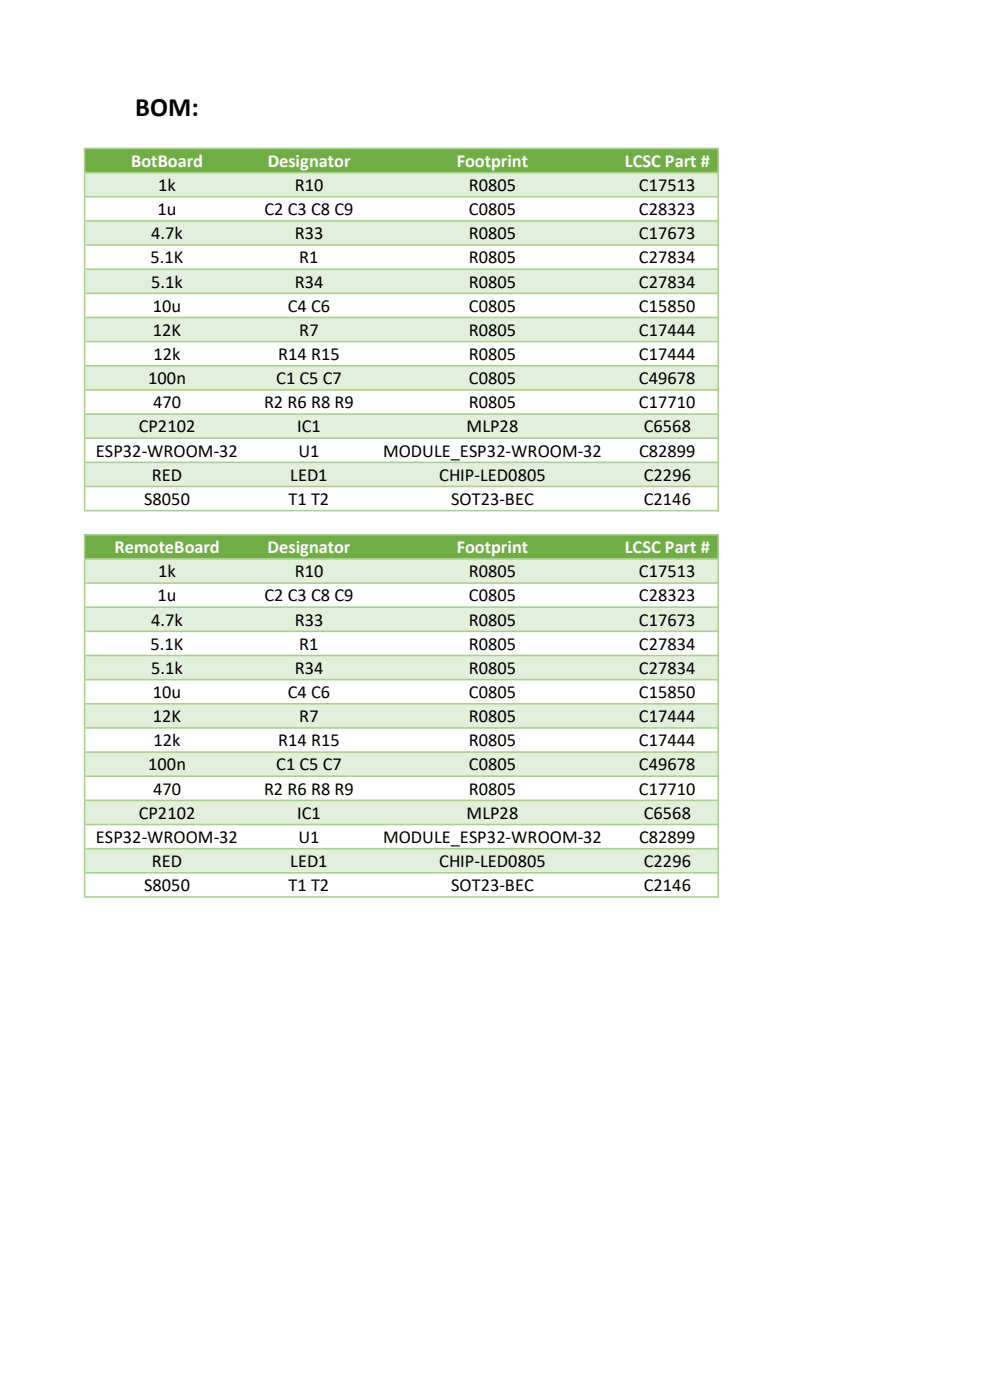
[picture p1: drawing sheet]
<svg xmlns="http://www.w3.org/2000/svg" width="210mm" height="297mm" viewBox="0 0 210 297" stroke-linecap="round" stroke-linejoin="round" font-family="sans-serif">
<defs><g id="words">
<text font-size="5.6" x="28.7" y="24.5">BOM:</text>
<g font-size="3.9" fill="#fff">
<text x="27.8" y="35.4">BotBoard</text>
<text x="56.8" y="35.4">Designator</text>
<text x="96.9" y="35.4">Footprint</text>
<text x="132.5" y="35.4">LCSC Part #</text>
<text x="24.3" y="117.3">RemoteBoard</text>
<text x="56.8" y="117.3">Designator</text>
<text x="96.9" y="117.3">Footprint</text>
<text x="132.6" y="117.3">LCSC Part #</text>
</g>
<g font-size="3.9">
<text x="33.6" y="40.5">1k</text>
<text x="62.5" y="40.5">R10</text>
<text x="99.5" y="40.5">R0805</text>
<text x="135.5" y="40.5">C17513</text>
<text x="33.4" y="45.6">1u</text>
<text x="56.1" y="45.6">C2 C3 C8 C9</text>
<text x="99.5" y="45.6">C0805</text>
<text x="135.5" y="45.6">C28323</text>
<text x="32.1" y="50.8">4.7k</text>
<text x="62.5" y="50.8">R33</text>
<text x="99.5" y="50.8">R0805</text>
<text x="135.5" y="50.8">C17673</text>
<text x="32" y="55.9">5.1K</text>
<text x="63.5" y="55.9">R1</text>
<text x="99.5" y="55.9">R0805</text>
<text x="135.5" y="55.9">C27834</text>
<text x="32.1" y="61">5.1k</text>
<text x="62.5" y="61">R34</text>
<text x="99.5" y="61">R0805</text>
<text x="135.5" y="61">C27834</text>
<text x="32.4" y="66.1">10u</text>
<text x="32.4" y="71.2">12K</text>
<text x="61" y="66.1">C4 C6</text>
<text x="63.5" y="71.2">R7</text>
<text x="99.4" y="71.2">R0805</text>
<text x="99.5" y="66.1">C0805</text>
<text x="135.5" y="66.1">C15850</text>
<text x="135.5" y="71.2">C17444</text>
<text x="32.6" y="76.4">12k</text>
<text x="59" y="76.4">R14 R15</text>
<text x="99.4" y="76.4">R0805</text>
<text x="135.5" y="76.4">C17444</text>
<text x="31.5" y="81.5">100n</text>
<text x="58.6" y="81.5">C1 C5 C7</text>
<text x="99.5" y="81.5">C0805</text>
<text x="135.5" y="81.5">C49678</text>
<text x="32.5" y="86.6">470</text>
<text x="56" y="86.6">R2 R6 R8 R9</text>
<text x="99.4" y="86.6">R0805</text>
<text x="135.5" y="86.6">C17710</text>
<text x="29.4" y="91.7">CP2102</text>
<text x="63" y="91.7">IC1</text>
<text x="99" y="91.7">MLP28</text>
<text x="136.6" y="91.7">C6568</text>
<text x="20.4" y="96.9">ESP32-WROOM-32</text>
<text x="32.2" y="102">RED</text>
<text x="61.6" y="102">LED1</text>
<text x="63.3" y="96.9">U1</text>
<text x="81.3" y="96.9">MODULE_ESP32-WROOM-32</text>
<text x="93.2" y="102">CHIP-LED0805</text>
<text x="135.6" y="96.9">C82899</text>
<text x="136.6" y="102">C2296</text>
<text x="30.6" y="107.1">S8050</text>
<text x="61.2" y="107.1">T1 T2</text>
<text x="95.7" y="107.1">SOT23-BEC</text>
<text x="136.6" y="107.1">C2146</text>
<text x="33.6" y="122.5">1k</text>
<text x="62.5" y="122.5">R10</text>
<text x="99.5" y="122.5">R0805</text>
<text x="135.5" y="122.5">C17513</text>
<text x="33.4" y="127.6">1u</text>
<text x="56.1" y="127.6">C2 C3 C8 C9</text>
<text x="99.5" y="127.6">C0805</text>
<text x="135.5" y="127.6">C28323</text>
<text x="32" y="137.8">5.1K</text>
<text x="32.1" y="132.7">4.7k</text>
<text x="62.5" y="132.7">R33</text>
<text x="63.5" y="137.8">R1</text>
<text x="99.5" y="132.7">R0805</text>
<text x="99.5" y="137.8">R0805</text>
<text x="135.5" y="132.7">C17673</text>
<text x="135.5" y="137.8">C27834</text>
<text x="32.1" y="143">5.1k</text>
<text x="62.5" y="143">R34</text>
<text x="99.5" y="143">R0805</text>
<text x="135.5" y="143">C27834</text>
<text x="32.4" y="148.1">10u</text>
<text x="61" y="148.1">C4 C6</text>
<text x="99.5" y="148.1">C0805</text>
<text x="135.5" y="148.1">C15850</text>
<text x="32.4" y="153.2">12K</text>
<text x="63.5" y="153.2">R7</text>
<text x="99.4" y="153.2">R0805</text>
<text x="135.5" y="153.2">C17444</text>
<text x="32.6" y="158.3">12k</text>
<text x="59" y="158.3">R14 R15</text>
<text x="99.4" y="158.3">R0805</text>
<text x="135.5" y="158.3">C17444</text>
<text x="31.5" y="163.4">100n</text>
<text x="58.6" y="163.4">C1 C5 C7</text>
<text x="99.5" y="163.4">C0805</text>
<text x="135.5" y="163.4">C49678</text>
<text x="29.4" y="173.7">CP2102</text>
<text x="32.5" y="168.6">470</text>
<text x="56" y="168.6">R2 R6 R8 R9</text>
<text x="63" y="173.7">IC1</text>
<text x="99" y="173.7">MLP28</text>
<text x="99.4" y="168.6">R0805</text>
<text x="135.5" y="168.6">C17710</text>
<text x="136.6" y="173.7">C6568</text>
<text x="20.4" y="178.8">ESP32-WROOM-32</text>
<text x="63.3" y="178.8">U1</text>
<text x="81.3" y="178.8">MODULE_ESP32-WROOM-32</text>
<text x="135.6" y="178.8">C82899</text>
<text x="32.2" y="183.9">RED</text>
<text x="61.6" y="183.9">LED1</text>
<text x="93.2" y="183.9">CHIP-LED0805</text>
<text x="136.6" y="183.9">C2296</text>
<text x="30.6" y="189.1">S8050</text>
<text x="61.2" y="189.1">T1 T2</text>
<text x="95.7" y="189.1">SOT23-BEC</text>
<text x="136.6" y="189.1">C2146</text>
</g>
</g></defs>
<path d="M18.1 31.5h134.3v5.2h-134.3z" fill="#70ad47"/>
<path d="M18.1 36.6h134.3v5.2h-134.3zM18.1 46.9h134.3v5.1h-134.3zM18.1 57.1h134.3v5.2h-134.3zM18.1 67.4h134.3v5.1h-134.3zM18.1 77.6h134.3v5.2h-134.3zM18.1 87.8h134.3v5.2h-134.3zM18.1 98.1h134.3v5.2h-134.3z" fill-rule="evenodd" fill="#e2efda"/>
<path d="M18.1 113.5h134.3v5.1h-134.3z" fill="#70ad47"/>
<path d="M18.1 118.6h134.3v5.1h-134.3zM18.1 128.8h134.3v5.2h-134.3zM18.1 139.1h134.3v5.1h-134.3zM18.1 149.3h134.3v5.2h-134.3zM18.1 159.6h134.3v5.1h-134.3zM18.1 169.8h134.3v5.2h-134.3zM18.1 180h134.3v5.2h-134.3z" fill-rule="evenodd" fill="#e2efda"/>
<g fill="#a9d08e">
<path d="M17.8 31.3h.3v77.2h-.3zM152.2 31.7h.3v76.8h-.3zM17.8 113.3h.3v77.2h-.3zM152.2 113.6h.3v76.9h-.3z" fill-rule="evenodd"/>
<path d="M18.1 31.3h134.4v.4h-134.4zM18.1 36.4h134.4v.4h-134.4zM18.1 41.6h134.4v.3h-134.4zM18.1 46.7h134.4v.3h-134.4zM18.1 51.8h134.4v.4h-134.4zM18.1 56.9h134.4v.4h-134.4zM18.1 62.1h134.4v.3h-134.4zM18.1 67.2h134.4v.3h-134.4zM18.1 72.3h134.4v.3h-134.4zM18.1 77.4h134.4v.4h-134.4zM18.1 82.5h134.4v.4h-134.4zM18.1 87.7h134.4v.3h-134.4zM18.1 92.8h134.4v.3h-134.4zM18.1 97.9h134.4v.4h-134.4zM18.1 103h134.4v.4h-134.4zM18.1 108.2h134.4v.3h-134.4zM18.1 113.3h134.4v.3h-134.4zM18.1 118.4h134.4v.3h-134.4zM18.1 123.5h134.4v.4h-134.4zM18.1 128.7h134.4v.3h-134.4zM18.1 133.8h134.4v.3h-134.4zM18.1 138.9h134.4v.3h-134.4zM18.1 144h134.4v.4h-134.4zM18.1 149.1h134.4v.4h-134.4zM18.1 154.3h134.4v.3h-134.4zM18.1 159.4h134.4v.3h-134.4zM18.1 164.5h134.4v.3h-134.4zM18.1 169.6h134.4v.4h-134.4zM18.1 174.8h134.4v.3h-134.4zM18.1 179.9h134.4v.3h-134.4zM18.1 185h134.4v.3h-134.4zM18.1 190.1h134.4v.4h-134.4z" fill-rule="evenodd"/>
</g>
<use href="#words"/>
</svg>
